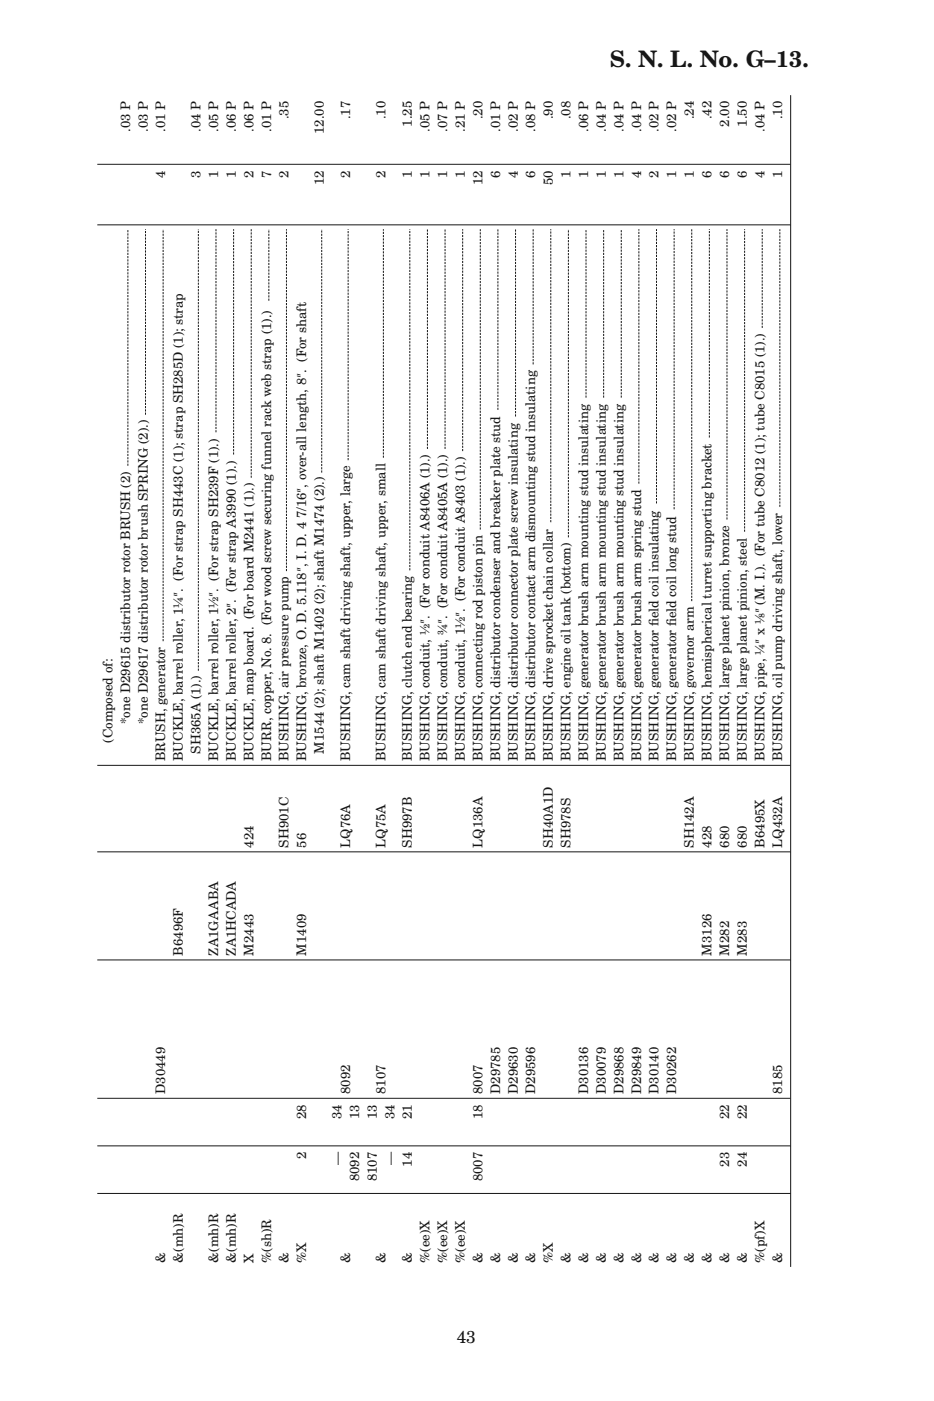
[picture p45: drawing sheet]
<svg xmlns="http://www.w3.org/2000/svg" width="152mm" height="229mm" viewBox="0 0 152 229" stroke-linecap="round" stroke-linejoin="round" font-family="sans-serif">
<defs><g id="words">
<text font-size="3.7" fill="#181715" x="99.5" y="10.9">S. N. L. No. G–13.</text>
<text font-size="2.8" fill="#181715" x="74.5" y="219.1">43</text>
<g font-size="2.2" fill="#181715">
<text x="21.2" y="21.5" transform="rotate(-90 21.2 21.5)">.03 P</text>
<text x="24.1" y="21.5" transform="rotate(-90 24.1 21.5)">.03 P</text>
<text x="27" y="21.5" transform="rotate(-90 27 21.5)">.01 P</text>
<text x="32.7" y="21.5" transform="rotate(-90 32.7 21.5)">.04 P</text>
<text x="35.6" y="21.5" transform="rotate(-90 35.6 21.5)">.05 P</text>
<text x="38.5" y="21.5" transform="rotate(-90 38.5 21.5)">.06 P</text>
<text x="41.3" y="21.5" transform="rotate(-90 41.3 21.5)">.06 P</text>
<text x="44.2" y="21.5" transform="rotate(-90 44.2 21.5)">.01 P</text>
<text x="47.1" y="19.5" transform="rotate(-90 47.1 19.5)">.35</text>
<text x="52.8" y="21.9" transform="rotate(-90 52.8 21.9)">12.00</text>
<text x="57.2" y="19.5" transform="rotate(-90 57.2 19.5)">.17</text>
<text x="62.9" y="19.5" transform="rotate(-90 62.9 19.5)">.10</text>
<text x="67.2" y="20.7" transform="rotate(-90 67.2 20.7)">1.25</text>
<text x="70.1" y="21.5" transform="rotate(-90 70.1 21.5)">.05 P</text>
<text x="73" y="21.5" transform="rotate(-90 73 21.5)">.07 P</text>
<text x="75.8" y="21.5" transform="rotate(-90 75.8 21.5)">.21 P</text>
<text x="78.7" y="19.5" transform="rotate(-90 78.7 19.5)">.20</text>
<text x="81.6" y="21.5" transform="rotate(-90 81.6 21.5)">.01 P</text>
<text x="84.5" y="21.5" transform="rotate(-90 84.5 21.5)">.02 P</text>
<text x="87.3" y="21.5" transform="rotate(-90 87.3 21.5)">.08 P</text>
<text x="90.2" y="19.5" transform="rotate(-90 90.2 19.5)">.90</text>
<text x="93.1" y="19.5" transform="rotate(-90 93.1 19.5)">.08</text>
<text x="96" y="21.5" transform="rotate(-90 96 21.5)">.06 P</text>
<text x="98.8" y="21.5" transform="rotate(-90 98.8 21.5)">.04 P</text>
<text x="101.7" y="21.5" transform="rotate(-90 101.7 21.5)">.04 P</text>
<text x="104.6" y="21.5" transform="rotate(-90 104.6 21.5)">.04 P</text>
<text x="107.5" y="21.5" transform="rotate(-90 107.5 21.5)">.02 P</text>
<text x="110.3" y="21.5" transform="rotate(-90 110.3 21.5)">.02 P</text>
<text x="113.2" y="19.5" transform="rotate(-90 113.2 19.5)">.24</text>
<text x="116.1" y="19.5" transform="rotate(-90 116.1 19.5)">.42</text>
<text x="119" y="20.7" transform="rotate(-90 119 20.7)">2.00</text>
<text x="121.8" y="20.7" transform="rotate(-90 121.8 20.7)">1.50</text>
<text x="124.7" y="21.5" transform="rotate(-90 124.7 21.5)">.04 P</text>
<text x="127.6" y="19.5" transform="rotate(-90 127.6 19.5)">.10</text>
<text x="27" y="29" transform="rotate(-90 27 29)">4</text>
<text x="32.7" y="29" transform="rotate(-90 32.7 29)">3</text>
<text x="35.6" y="29" transform="rotate(-90 35.6 29)">1</text>
<text x="38.5" y="29" transform="rotate(-90 38.5 29)">1</text>
<text x="41.3" y="29" transform="rotate(-90 41.3 29)">2</text>
<text x="44.2" y="29" transform="rotate(-90 44.2 29)">7</text>
<text x="47.1" y="29" transform="rotate(-90 47.1 29)">2</text>
<text x="57.2" y="29" transform="rotate(-90 57.2 29)">2</text>
<text x="62.9" y="29" transform="rotate(-90 62.9 29)">2</text>
<text x="67.2" y="29" transform="rotate(-90 67.2 29)">1</text>
<text x="70.1" y="29" transform="rotate(-90 70.1 29)">1</text>
<text x="73" y="29" transform="rotate(-90 73 29)">1</text>
<text x="75.8" y="29" transform="rotate(-90 75.8 29)">1</text>
<text x="81.6" y="29" transform="rotate(-90 81.6 29)">6</text>
<text x="84.5" y="29" transform="rotate(-90 84.5 29)">4</text>
<text x="87.3" y="29" transform="rotate(-90 87.3 29)">6</text>
<text x="93.1" y="29" transform="rotate(-90 93.1 29)">1</text>
<text x="96" y="29" transform="rotate(-90 96 29)">1</text>
<text x="98.8" y="29" transform="rotate(-90 98.8 29)">1</text>
<text x="101.7" y="29" transform="rotate(-90 101.7 29)">1</text>
<text x="104.6" y="29" transform="rotate(-90 104.6 29)">4</text>
<text x="107.5" y="29" transform="rotate(-90 107.5 29)">2</text>
<text x="110.3" y="29" transform="rotate(-90 110.3 29)">1</text>
<text x="113.2" y="29" transform="rotate(-90 113.2 29)">1</text>
<text x="116.1" y="29" transform="rotate(-90 116.1 29)">6</text>
<text x="119" y="29" transform="rotate(-90 119 29)">6</text>
<text x="121.8" y="29" transform="rotate(-90 121.8 29)">6</text>
<text x="124.7" y="29" transform="rotate(-90 124.7 29)">4</text>
<text x="127.6" y="29" transform="rotate(-90 127.6 29)">1</text>
<text x="52.8" y="30.2" transform="rotate(-90 52.8 30.2)">12</text>
<text x="78.7" y="30.2" transform="rotate(-90 78.7 30.2)">12</text>
<text x="90.2" y="30.2" transform="rotate(-90 90.2 30.2)">50</text>
<text x="50" y="84.6" transform="rotate(-90 50 84.6)">7/16″, over-all length, 8″. (For shaft</text>
<text x="107.5" y="102.2" transform="rotate(-90 107.5 102.2)">i</text>
<text x="110.3" y="102.2" transform="rotate(-90 110.3 102.2)">i</text>
<text x="21.2" y="118.2" transform="rotate(-90 21.2 118.2)">*one D29615 distributor rotor BRUSH (2)</text>
<text x="24.1" y="118.2" transform="rotate(-90 24.1 118.2)">*one D29617 distributor rotor brush SPRING (2).)</text>
<text x="18.3" y="121.2" transform="rotate(-90 18.3 121.2)">(Composed of:</text>
<text x="27" y="124.2" transform="rotate(-90 27 124.2)">BRUSH, generator</text>
<text x="29.8" y="124.2" transform="rotate(-90 29.8 124.2)">BUCKLE, barrel roller, 1¼″. (For strap SH443C (1); strap SH285D (1); strap</text>
<text x="32.7" y="123" transform="rotate(-90 32.7 123)">SH365A (1).)</text>
<text x="35.6" y="124.2" transform="rotate(-90 35.6 124.2)">BUCKLE, barrel roller, 1½″. (For strap SH239F (1).)</text>
<text x="38.5" y="124.2" transform="rotate(-90 38.5 124.2)">BUCKLE, barrel roller, 2″. (For strap A3990 (1).)</text>
<text x="41.3" y="124.2" transform="rotate(-90 41.3 124.2)">BUCKLE, map board. (For board M2441 (1).)</text>
<text x="44.2" y="124.2" transform="rotate(-90 44.2 124.2)">BURR, copper, No. 8. (For wood screw securing funnel rack web strap (1).)</text>
<text x="47.1" y="124.2" transform="rotate(-90 47.1 124.2)">BUSHING, air pressure pump</text>
<text x="50" y="124.2" transform="rotate(-90 50 124.2)">BUSHING, bronze, O. D. 5.118″, I. D. 4</text>
<text x="52.8" y="123" transform="rotate(-90 52.8 123)">M1544 (2); shaft M1402 (2); shaft M1474 (2).)</text>
<text x="57.2" y="124.2" transform="rotate(-90 57.2 124.2)">BUSHING, cam shaft driving shaft, upper, large</text>
<text x="62.9" y="124.2" transform="rotate(-90 62.9 124.2)">BUSHING, cam shaft driving shaft, upper, small</text>
<text x="67.2" y="124.2" transform="rotate(-90 67.2 124.2)">BUSHING, clutch end bearing</text>
<text x="70.1" y="124.2" transform="rotate(-90 70.1 124.2)">BUSHING, conduit, ½″. (For conduit A8406A (1).)</text>
<text x="73" y="124.2" transform="rotate(-90 73 124.2)">BUSHING, conduit, ¾″. (For conduit A8405A (1).)</text>
<text x="75.8" y="124.2" transform="rotate(-90 75.8 124.2)">BUSHING, conduit, 1½″. (For conduit A8403 (1).)</text>
<text x="78.7" y="124.2" transform="rotate(-90 78.7 124.2)">BUSHING, connecting rod piston pin</text>
<text x="81.6" y="124.2" transform="rotate(-90 81.6 124.2)">BUSHING, distributor condenser and breaker plate stud</text>
<text x="84.5" y="124.2" transform="rotate(-90 84.5 124.2)">BUSHING, distributor connector plate screw insulating</text>
<text x="87.3" y="124.2" transform="rotate(-90 87.3 124.2)">BUSHING, distributor contact arm dismounting stud insulating</text>
<text x="90.2" y="124.2" transform="rotate(-90 90.2 124.2)">BUSHING, drive sprocket chain collar</text>
<text x="93.1" y="124.2" transform="rotate(-90 93.1 124.2)">BUSHING, engine oil tank (bottom)</text>
<text x="96" y="124.2" transform="rotate(-90 96 124.2)">BUSHING, generator brush arm mounting stud insulating</text>
<text x="98.8" y="124.2" transform="rotate(-90 98.8 124.2)">BUSHING, generator brush arm mounting stud insulating</text>
<text x="101.7" y="124.2" transform="rotate(-90 101.7 124.2)">BUSHING, generator brush arm mounting stud insulating</text>
<text x="104.6" y="124.2" transform="rotate(-90 104.6 124.2)">BUSHING, generator brush arm spring stud</text>
<text x="107.5" y="124.2" transform="rotate(-90 107.5 124.2)">BUSHING, generator feld coil insulating</text>
<text x="110.3" y="124.2" transform="rotate(-90 110.3 124.2)">BUSHING, generator feld coil long stud</text>
<text x="113.2" y="124.2" transform="rotate(-90 113.2 124.2)">BUSHING, governor arm</text>
<text x="116.1" y="124.2" transform="rotate(-90 116.1 124.2)">BUSHING, hemispherical turret supporting bracket</text>
<text x="119" y="124.2" transform="rotate(-90 119 124.2)">BUSHING, large planet pinion, bronze</text>
<text x="121.8" y="124.2" transform="rotate(-90 121.8 124.2)">BUSHING, large planet pinion, steel</text>
<text x="124.7" y="124.2" transform="rotate(-90 124.7 124.2)">BUSHING, pipe, ¼″ x ⅛″ (M. I.). (For tube C8012 (1); tube C8015 (1).)</text>
<text x="127.6" y="124.2" transform="rotate(-90 127.6 124.2)">BUSHING, oil pump driving shaft, lower</text>
<text x="41.3" y="138.3" transform="rotate(-90 41.3 138.3)">424</text>
<text x="47.1" y="138.3" transform="rotate(-90 47.1 138.3)">SH901C</text>
<text x="50" y="138.3" transform="rotate(-90 50 138.3)">56</text>
<text x="57.2" y="138.3" transform="rotate(-90 57.2 138.3)">LQ76A</text>
<text x="62.9" y="138.3" transform="rotate(-90 62.9 138.3)">LQ75A</text>
<text x="67.2" y="138.3" transform="rotate(-90 67.2 138.3)">SH997B</text>
<text x="78.7" y="138.3" transform="rotate(-90 78.7 138.3)">LQ136A</text>
<text x="90.2" y="138.3" transform="rotate(-90 90.2 138.3)">SH40A1D</text>
<text x="93.1" y="138.3" transform="rotate(-90 93.1 138.3)">SH978S</text>
<text x="113.2" y="138.3" transform="rotate(-90 113.2 138.3)">SH142A</text>
<text x="116.1" y="138.3" transform="rotate(-90 116.1 138.3)">428</text>
<text x="119" y="138.3" transform="rotate(-90 119 138.3)">680</text>
<text x="121.8" y="138.3" transform="rotate(-90 121.8 138.3)">680</text>
<text x="124.7" y="138.3" transform="rotate(-90 124.7 138.3)">B6495X</text>
<text x="127.6" y="138.3" transform="rotate(-90 127.6 138.3)">LQ432A</text>
<text x="29.8" y="155.9" transform="rotate(-90 29.8 155.9)">B6496F</text>
<text x="35.6" y="155.9" transform="rotate(-90 35.6 155.9)">ZA1GAABA</text>
<text x="38.5" y="155.9" transform="rotate(-90 38.5 155.9)">ZA1HCADA</text>
<text x="41.3" y="155.9" transform="rotate(-90 41.3 155.9)">M2443</text>
<text x="50" y="155.9" transform="rotate(-90 50 155.9)">M1409</text>
<text x="116.1" y="155.9" transform="rotate(-90 116.1 155.9)">M3126</text>
<text x="119" y="155.9" transform="rotate(-90 119 155.9)">M282</text>
<text x="121.8" y="155.9" transform="rotate(-90 121.8 155.9)">M283</text>
<text x="27" y="178.5" transform="rotate(-90 27 178.5)">D30449</text>
<text x="57.2" y="178.5" transform="rotate(-90 57.2 178.5)">8092</text>
<text x="62.9" y="178.5" transform="rotate(-90 62.9 178.5)">8107</text>
<text x="78.7" y="178.5" transform="rotate(-90 78.7 178.5)">8007</text>
<text x="81.6" y="178.5" transform="rotate(-90 81.6 178.5)">D29785</text>
<text x="84.5" y="178.5" transform="rotate(-90 84.5 178.5)">D29630</text>
<text x="87.3" y="178.5" transform="rotate(-90 87.3 178.5)">D29596</text>
<text x="96" y="178.5" transform="rotate(-90 96 178.5)">D30136</text>
<text x="98.8" y="178.5" transform="rotate(-90 98.8 178.5)">D30079</text>
<text x="101.7" y="178.5" transform="rotate(-90 101.7 178.5)">D29868</text>
<text x="104.6" y="178.5" transform="rotate(-90 104.6 178.5)">D29849</text>
<text x="107.5" y="178.5" transform="rotate(-90 107.5 178.5)">D30140</text>
<text x="110.3" y="178.5" transform="rotate(-90 110.3 178.5)">D30262</text>
<text x="127.6" y="178.5" transform="rotate(-90 127.6 178.5)">8185</text>
<text x="50" y="182.6" transform="rotate(-90 50 182.6)">28</text>
<text x="55.7" y="182.6" transform="rotate(-90 55.7 182.6)">34</text>
<text x="58.6" y="182.6" transform="rotate(-90 58.6 182.6)">13</text>
<text x="61.5" y="182.6" transform="rotate(-90 61.5 182.6)">13</text>
<text x="64.3" y="182.6" transform="rotate(-90 64.3 182.6)">34</text>
<text x="67.2" y="182.6" transform="rotate(-90 67.2 182.6)">21</text>
<text x="78.7" y="182.6" transform="rotate(-90 78.7 182.6)">18</text>
<text x="119" y="182.6" transform="rotate(-90 119 182.6)">22</text>
<text x="121.8" y="182.6" transform="rotate(-90 121.8 182.6)">22</text>
<text x="50" y="189.1" transform="rotate(-90 50 189.1)">2</text>
<text x="55.7" y="190.1" transform="rotate(-90 55.7 190.1)">—</text>
<text x="64.3" y="190.1" transform="rotate(-90 64.3 190.1)">—</text>
<text x="67.2" y="190.3" transform="rotate(-90 67.2 190.3)">14</text>
<text x="119" y="190.3" transform="rotate(-90 119 190.3)">23</text>
<text x="121.8" y="190.3" transform="rotate(-90 121.8 190.3)">24</text>
<text x="58.6" y="192.7" transform="rotate(-90 58.6 192.7)">8092</text>
<text x="61.5" y="192.7" transform="rotate(-90 61.5 192.7)">8107</text>
<text x="78.7" y="192.7" transform="rotate(-90 78.7 192.7)">8007</text>
<text x="27" y="206" transform="rotate(-90 27 206)">&amp;</text>
<text x="29.8" y="206" transform="rotate(-90 29.8 206)">&amp;(mh)R</text>
<text x="35.6" y="206" transform="rotate(-90 35.6 206)">&amp;(mh)R</text>
<text x="38.5" y="206" transform="rotate(-90 38.5 206)">&amp;(mh)R</text>
<text x="41.3" y="206" transform="rotate(-90 41.3 206)">X</text>
<text x="44.2" y="206" transform="rotate(-90 44.2 206)">%(sh)R</text>
<text x="47.1" y="206" transform="rotate(-90 47.1 206)">&amp;</text>
<text x="50" y="206" transform="rotate(-90 50 206)">%X</text>
<text x="57.2" y="206" transform="rotate(-90 57.2 206)">&amp;</text>
<text x="62.9" y="206" transform="rotate(-90 62.9 206)">&amp;</text>
<text x="67.2" y="206" transform="rotate(-90 67.2 206)">&amp;</text>
<text x="70.1" y="206" transform="rotate(-90 70.1 206)">%(ee)X</text>
<text x="73" y="206" transform="rotate(-90 73 206)">%(ee)X</text>
<text x="75.8" y="206" transform="rotate(-90 75.8 206)">%(ee)X</text>
<text x="78.7" y="206" transform="rotate(-90 78.7 206)">&amp;</text>
<text x="81.6" y="206" transform="rotate(-90 81.6 206)">&amp;</text>
<text x="84.5" y="206" transform="rotate(-90 84.5 206)">&amp;</text>
<text x="87.3" y="206" transform="rotate(-90 87.3 206)">&amp;</text>
<text x="90.2" y="206" transform="rotate(-90 90.2 206)">%X</text>
<text x="93.1" y="206" transform="rotate(-90 93.1 206)">&amp;</text>
<text x="96" y="206" transform="rotate(-90 96 206)">&amp;</text>
<text x="98.8" y="206" transform="rotate(-90 98.8 206)">&amp;</text>
<text x="101.7" y="206" transform="rotate(-90 101.7 206)">&amp;</text>
<text x="104.6" y="206" transform="rotate(-90 104.6 206)">&amp;</text>
<text x="107.5" y="206" transform="rotate(-90 107.5 206)">&amp;</text>
<text x="110.3" y="206" transform="rotate(-90 110.3 206)">&amp;</text>
<text x="113.2" y="206" transform="rotate(-90 113.2 206)">&amp;</text>
<text x="116.1" y="206" transform="rotate(-90 116.1 206)">&amp;</text>
<text x="119" y="206" transform="rotate(-90 119 206)">&amp;</text>
<text x="121.8" y="206" transform="rotate(-90 121.8 206)">&amp;</text>
<text x="124.7" y="206" transform="rotate(-90 124.7 206)">%(pf)X</text>
<text x="127.6" y="206" transform="rotate(-90 127.6 206)">&amp;</text>
</g>
</g></defs>
<g fill="none" stroke="#181715" stroke-width=".16" stroke-dasharray=".4 .2" stroke-linecap="butt">
<path d="M43.9 49.1v-11.7M87 59.5v-22.1M124.4 53.5v-16.1M20.9 76v-38.6M23.7 67.7v-30.3M35.2 70.5v-33.1M38.1 74.2v-36.8M41 78v-40.6M52.5 77.1v-39.7M56.8 75.1v-37.7M62.6 74.7v-37.3M69.7 73.3v-35.9"/>
<path d="M72.6 73.3v-35.9M75.5 73.6v-36.2M81.2 66.9v-29.5M84.1 68v-30.6M95.6 64.9v-27.5M98.5 64.9v-27.5M101.4 64.9v-27.5M104.2 78.9v-41.5M115.7 71.4v-34M46.7 93.2v-55.8M66.9 93.1v-55.7M78.4 86.4v-49"/>
<path d="M89.9 85.2v-47.8M92.7 87.7v-50.3M107.1 82.1v-44.7M110 83.1v-45.7M112.9 98.1v-60.7M118.6 84.8v-47.4M121.5 86.8v-49.4M127.2 82.7v-45.3M26.6 104.6v-67.2M32.4 109.4v-72"/>
</g>
<path d="M129 15.5v191.2M15.9 36.7h113.1M15.9 26.8h113.1M15.9 139h113.1M15.9 124.9h113.1M15.9 156.6h113.1M15.9 179.2h113.1M15.9 194.7h113.1M15.9 187h113.1" fill="none" stroke="#181715" stroke-width=".16"/>
<use href="#words"/>
</svg>
